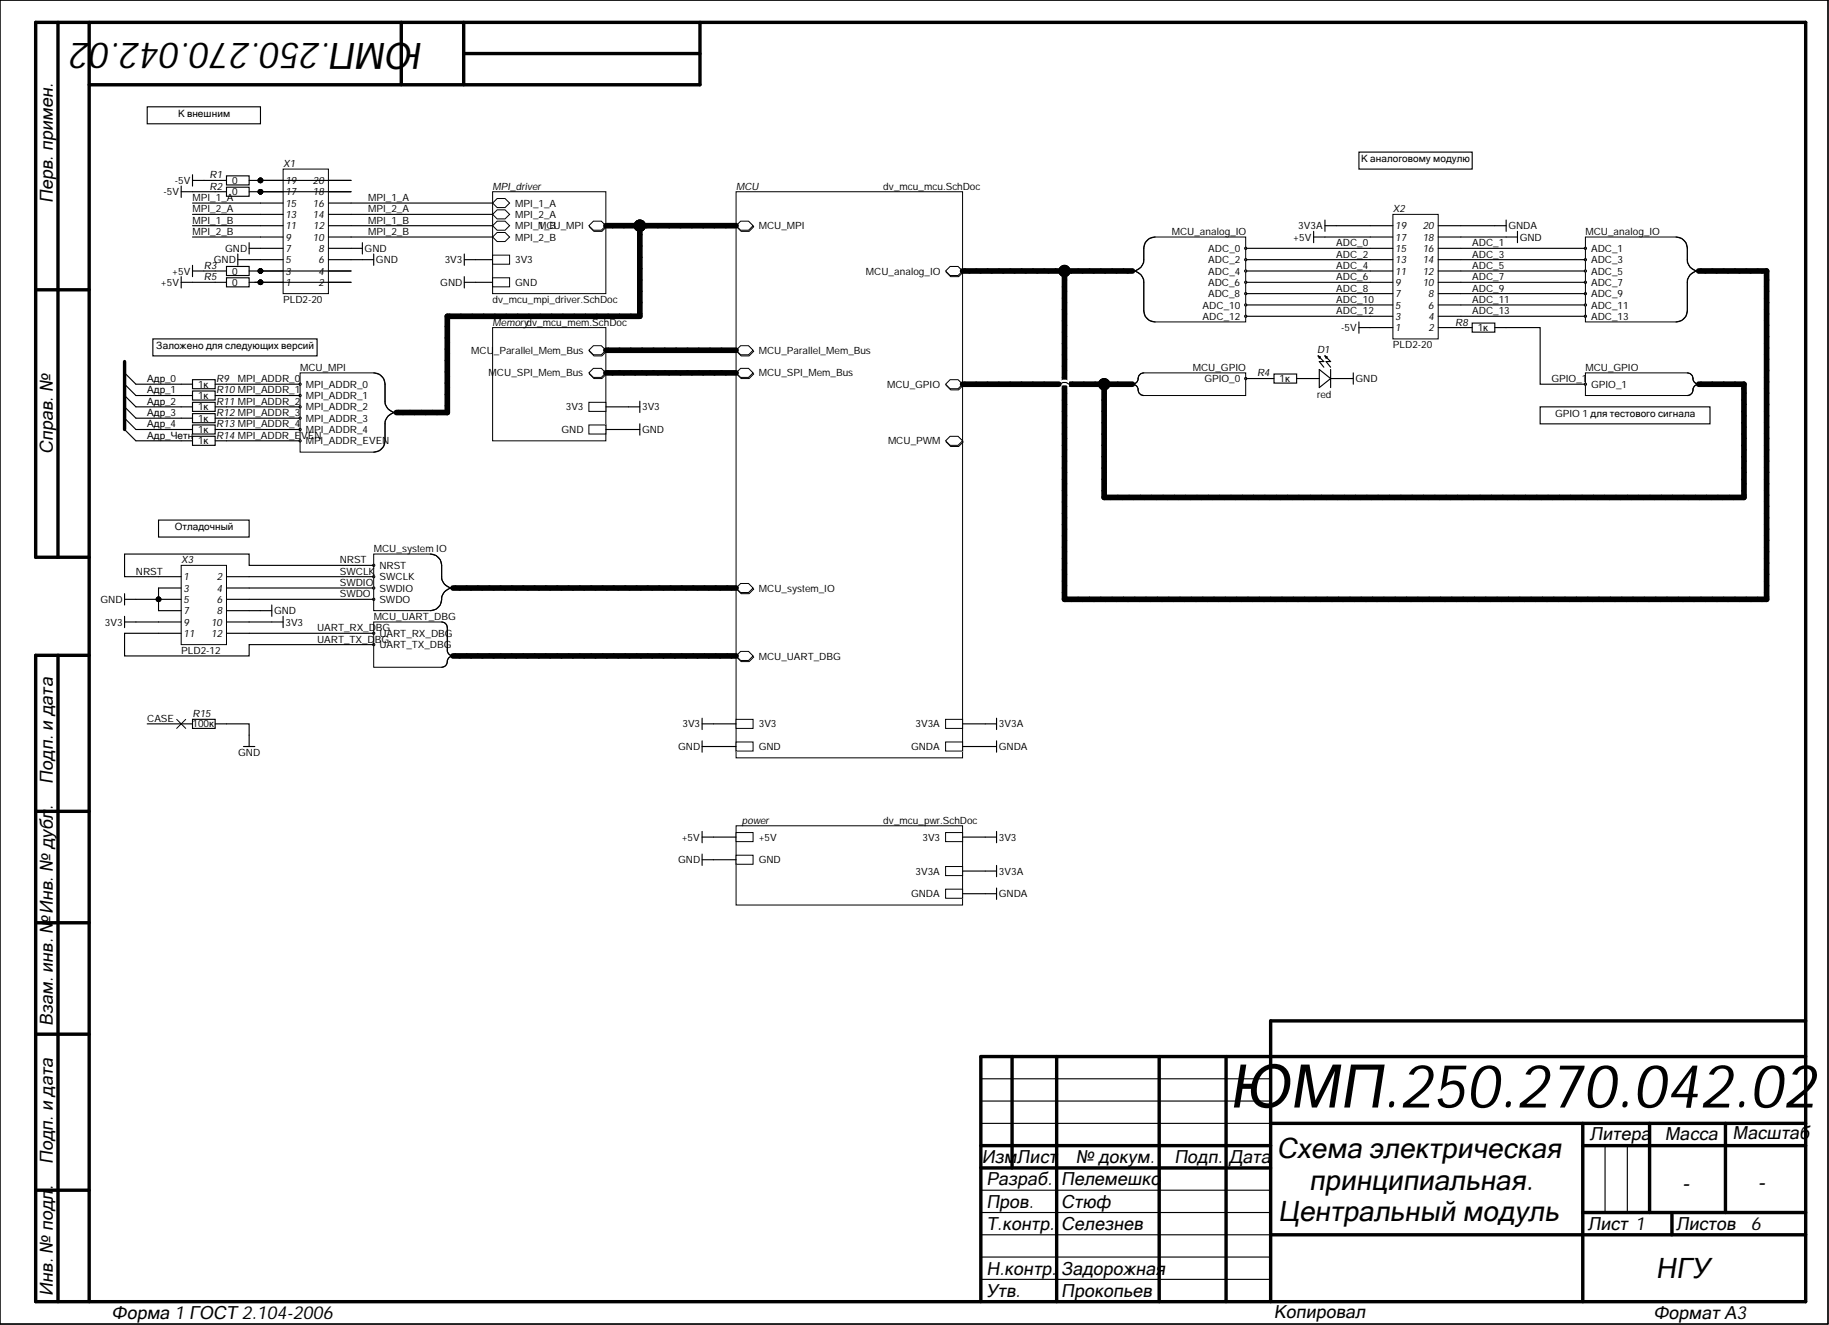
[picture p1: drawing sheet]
<svg xmlns="http://www.w3.org/2000/svg" width="410mm" height="297mm" viewBox="0 0 410 297" stroke-linecap="round" stroke-linejoin="round" font-family="sans-serif">
<defs><g id="words">
<text font-size="13.6" x="275.5" y="248.3">ЮМП.250.270.042.02</text>
<text font-size="8.2" x="94.9" y="9.6" transform="rotate(-180 94.9 9.6)">ЮМП.250.270.042.02</text>
<g font-size="6.3">
<text x="286.2" y="259.7">Схема электрическая</text>
<text x="293.4" y="266.7">принципиальная.</text>
<text x="286.5" y="273.7">Центральный модуль</text>
<text x="371.1" y="286.6">НГУ</text>
</g>
<g font-size="5.4">
<text x="376.9" y="267">-</text>
<text x="393.9" y="266.7">-</text>
</g>
<g font-size="4.1">
<text x="11.8" y="45.5" transform="rotate(-90 11.8 45.5)">Перв. примен.</text>
<text x="11.8" y="101.9" transform="rotate(-90 11.8 101.9)">Справ. №</text>
<text x="11.8" y="175.7" transform="rotate(-90 11.8 175.7)">Подп. и дата</text>
<text x="11.8" y="181.5" transform="rotate(-90 11.8 181.5)">.</text>
<text x="11.8" y="230" transform="rotate(-90 11.8 230)">Взам. инв. №Инв. № дубл</text>
<text x="356.4" y="255.6">Литера</text>
<text x="373.1" y="255.6">Масса</text>
<text x="388.3" y="255.3">Масштаб</text>
<text x="11.8" y="261" transform="rotate(-90 11.8 261)">Подп. и дата</text>
<text x="220.1" y="260.7">Изм</text>
<text x="227.9" y="260.7">.</text>
<text x="227.9" y="260.7">Лист</text>
<text x="241.1" y="260.7">№ докум.</text>
<text x="263.2" y="260.7">Подп.</text>
<text x="275.4" y="260.7">Дата</text>
<text x="221.1" y="265.8">Разраб.</text>
<text x="237.8" y="265.8">Пелемешко</text>
<text x="221.1" y="270.7">Пров.</text>
<text x="221.1" y="275.7">Т.контр.</text>
<text x="237.8" y="270.7">Стюф</text>
<text x="237.8" y="275.7">Селезнев</text>
<text x="355.8" y="275.7">Лист 1</text>
<text x="375.6" y="275.7">Листов</text>
<text x="392.4" y="275.7">6</text>
<text x="221.1" y="285.8">Н.контр.</text>
<text x="237.8" y="285.8">Задорожная</text>
<text x="11.8" y="290.5" transform="rotate(-90 11.8 290.5)">Инв. № подл.</text>
<text x="221.1" y="290.8">Утв.</text>
<text x="237.8" y="290.8">Прокопьев</text>
<text x="25" y="295.7">Форма 1 ГОСТ 2.104-2006</text>
<text x="285.5" y="295.5">Копировал</text>
<text x="370.6" y="295.7">Формат А3</text>
</g>
<g font-size="2.3">
<text x="47" y="40">R1</text>
<text x="63.5" y="37.4">X1</text>
<text x="64" y="41.2">19</text>
<text x="70.1" y="41.2">20</text>
<text x="47" y="42.5">R2</text>
<text x="64" y="46.3">15</text>
<text x="64" y="43.8">17</text>
<text x="70.1" y="46.3">16</text>
<text x="70.1" y="43.8">18</text>
<text x="110.4" y="42.5">MPI_driver</text>
<text x="165" y="42.5">MCU</text>
<text x="312.2" y="47.6">X2</text>
<text x="64" y="53.9">9</text>
<text x="64" y="51.4">11</text>
<text x="64" y="48.9">13</text>
<text x="70.1" y="53.9">10</text>
<text x="70.1" y="48.9">14</text>
<text x="70.2" y="51.4">12</text>
<text x="312.7" y="53.9">17</text>
<text x="312.7" y="51.4">19</text>
<text x="318.9" y="53.9">18</text>
<text x="318.9" y="51.4">20</text>
<text x="64" y="59">5</text>
<text x="64" y="56.5">7</text>
<text x="71.4" y="59">6</text>
<text x="71.4" y="56.5">8</text>
<text x="312.7" y="59">13</text>
<text x="312.7" y="56.5">15</text>
<text x="318.9" y="59">14</text>
<text x="318.9" y="56.5">16</text>
<text x="45.7" y="62.8">R5</text>
<text x="45.7" y="60.3">R3</text>
<text x="64" y="64.1">1</text>
<text x="64" y="61.6">3</text>
<text x="71.4" y="64.1">2</text>
<text x="71.4" y="61.6">4</text>
<text x="312.7" y="64.1">9</text>
<text x="312.7" y="61.6">11</text>
<text x="318.9" y="64.1">10</text>
<text x="318.9" y="61.6">12</text>
<text x="312.7" y="71.7">3</text>
<text x="312.7" y="69.2">5</text>
<text x="312.7" y="66.6">7</text>
<text x="320.1" y="69.2">6</text>
<text x="320.1" y="66.6">8</text>
<text x="320.1" y="71.7">4</text>
<text x="110.4" y="73">Memorydv_mcu_mem.SchDoc</text>
<text x="312.7" y="74.2">1</text>
<text x="320.1" y="74.2">2</text>
<text x="326.1" y="73">R8</text>
<text x="295.2" y="79.1">D1</text>
<text x="48.5" y="85.7">R9</text>
<text x="48.5" y="88.2">R10 MPI_ADDR_1</text>
<text x="281.7" y="84.4">R4</text>
<text x="48.5" y="90.7">R11 MPI_ADDR_2</text>
<text x="48.5" y="93.3">R12 MPI_ADDR_3</text>
<text x="48.5" y="95.8">R13 MPI_ADDR_4</text>
<text x="48.5" y="98.4">R14 MPI_ADDR_EVEN</text>
<text x="40.6" y="126.3">X3</text>
<text x="41.1" y="130.1">1</text>
<text x="48.6" y="130.1">2</text>
<text x="41.1" y="132.6">3</text>
<text x="41.1" y="135.2">5</text>
<text x="41.1" y="137.7">7</text>
<text x="48.6" y="132.6">4</text>
<text x="48.6" y="135.2">6</text>
<text x="48.6" y="137.7">8</text>
<text x="41.1" y="140.2">9</text>
<text x="41.1" y="142.8">11</text>
<text x="47.3" y="140.2">10</text>
<text x="47.3" y="142.8">12</text>
<text x="43.1" y="160.8">R15</text>
<text x="166.2" y="184.7">power</text>
</g>
<g font-size="2.2">
<text x="38.2" y="28.8">соединителям</text>
<text x="39.9" y="26.3">К внешним</text>
<text x="39.2" y="41.2">-5V</text>
<text x="52" y="41.2">0</text>
<text x="305.1" y="36.4">К аналоговому модулю</text>
<text x="36.6" y="43.8">-5V</text>
<text x="43.1" y="45.1">MPI_1_A</text>
<text x="43.1" y="47.6">MPI_2_A</text>
<text x="52" y="43.8">0</text>
<text x="82.5" y="45.1">MPI_1_A</text>
<text x="82.5" y="47.6">MPI_2_A</text>
<text x="115.5" y="46.3">MPI_1_A</text>
<text x="198" y="42.5">dv_mcu_mcu.SchDoc</text>
<text x="43.1" y="50.1">MPI_1_B</text>
<text x="43.1" y="52.7">MPI_2_B</text>
<text x="82.5" y="50.1">MPI_1_B</text>
<text x="82.5" y="52.7">MPI_2_B</text>
<text x="115.5" y="53.9">MPI_2_B</text>
<text x="115.5" y="48.9">MPI_2_A</text>
<text x="115.5" y="51.4">MPI_1_B</text>
<text x="120.6" y="51.4">MCU_MPI</text>
<text x="170.1" y="51.4">MCU_MPI</text>
<text x="262.6" y="52.7">MCU_analog_IO</text>
<text x="289.9" y="53.9">+5V</text>
<text x="291" y="51.4">3V3A</text>
<text x="338.1" y="51.4">GNDA</text>
<text x="340.6" y="53.9">GND</text>
<text x="355.3" y="52.7">MCU_analog_IO</text>
<text x="47.9" y="59">GND</text>
<text x="50.5" y="56.5">GND</text>
<text x="81.7" y="56.5">GND</text>
<text x="84.3" y="59">GND</text>
<text x="99.7" y="59">3V3</text>
<text x="115.5" y="59">3V3</text>
<text x="270.8" y="56.5">ADC_0</text>
<text x="270.8" y="59">ADC_2</text>
<text x="299.5" y="55.2">ADC_0</text>
<text x="299.5" y="57.7">ADC_2</text>
<text x="330" y="55.2">ADC_1</text>
<text x="330" y="57.7">ADC_3</text>
<text x="356.6" y="56.5">ADC_1</text>
<text x="356.6" y="59">ADC_3</text>
<text x="36.1" y="64.1">+5V</text>
<text x="38.6" y="61.6">+5V</text>
<text x="52" y="64.1">0</text>
<text x="52" y="61.6">0</text>
<text x="98.7" y="64.1">GND</text>
<text x="115.5" y="64.1">GND</text>
<text x="194.1" y="61.6">MCU_analog_IO</text>
<text x="270.8" y="64.1">ADC_6</text>
<text x="270.8" y="61.6">ADC_4</text>
<text x="299.5" y="60.3">ADC_4</text>
<text x="299.5" y="62.8">ADC_6</text>
<text x="299.5" y="65.4">ADC_8</text>
<text x="330" y="60.3">ADC_5</text>
<text x="330" y="62.8">ADC_7</text>
<text x="330" y="65.4">ADC_9</text>
<text x="356.6" y="61.6">ADC_5</text>
<text x="356.6" y="64.1">ADC_7</text>
<text x="63.5" y="67.9">PLD2-20</text>
<text x="110.4" y="67.9">dv_mcu_mpi_driver.SchDoc</text>
<text x="269.5" y="69.2">ADC_10</text>
<text x="269.5" y="71.7">ADC_12</text>
<text x="270.8" y="66.6">ADC_8</text>
<text x="299.5" y="67.9">ADC_10</text>
<text x="299.5" y="70.4">ADC_12</text>
<text x="330" y="67.9">ADC_11</text>
<text x="330" y="70.4">ADC_13</text>
<text x="356.6" y="69.2">ADC_11</text>
<text x="356.6" y="66.6">ADC_9</text>
<text x="356.6" y="71.7">ADC_13</text>
<text x="300.6" y="74.2">-5V</text>
<text x="331.2" y="74.2">1к</text>
<text x="35" y="78.3">Заложено для следующих версий</text>
<text x="67.3" y="83.1">MCU_MPI</text>
<text x="105.6" y="79.3">MCU_Parallel_Mem_Bus</text>
<text x="170.1" y="79.3">MCU_Parallel_Mem_Bus</text>
<text x="267.3" y="83.1">MCU_GPIO</text>
<text x="312.2" y="78.1">PLD2-20</text>
<text x="355.3" y="83.1">MCU_GPIO</text>
<text x="33" y="85.7">Адр_0</text>
<text x="33" y="88.2">Адр_1</text>
<text x="44.4" y="86.9">1к</text>
<text x="44.4" y="89.5">1к</text>
<text x="53.3" y="85.7">MPI_ADDR_0</text>
<text x="68.5" y="86.9">MPI_ADDR_0</text>
<text x="68.5" y="89.5">MPI_ADDR_1</text>
<text x="109.5" y="84.4">MCU_SPI_Mem_Bus</text>
<text x="170.1" y="84.4">MCU_SPI_Mem_Bus</text>
<text x="198.8" y="86.9">MCU_GPIO</text>
<text x="269.9" y="85.7">GPIO_0</text>
<text x="286.8" y="85.7">1к</text>
<text x="295.2" y="89.2">red</text>
<text x="303.8" y="85.7">GND</text>
<text x="347.7" y="85.7">GPIO_1</text>
<text x="356.6" y="86.9">GPIO_1</text>
<text x="33" y="90.7">Адр_2</text>
<text x="33" y="93.3">Адр_3</text>
<text x="33" y="95.8">Адр_4</text>
<text x="44.4" y="92">1к</text>
<text x="44.4" y="94.6">1к</text>
<text x="68.5" y="92">MPI_ADDR_2</text>
<text x="68.5" y="94.6">MPI_ADDR_3</text>
<text x="126.8" y="92">3V3</text>
<text x="143.9" y="92">3V3</text>
<text x="348.5" y="93.5">GPIO 1 для тестового сигнала</text>
<text x="33" y="98.4">Адр_Четн</text>
<text x="44.4" y="97.1">1к</text>
<text x="44.4" y="99.6">1к</text>
<text x="68.5" y="97.1">MPI_ADDR_4</text>
<text x="68.5" y="99.6">MPI_ADDR_EVEN</text>
<text x="125.8" y="97.1">GND</text>
<text x="143.9" y="97.1">GND</text>
<text x="199" y="99.6">MCU_PWM</text>
<text x="39.2" y="118.9">Отладочный</text>
<text x="41.8" y="121.5">разъем</text>
<text x="83.8" y="123.7">MCU_system IO</text>
<text x="30.5" y="128.8">NRST</text>
<text x="76.1" y="131.4">SWDIO</text>
<text x="76.1" y="128.8">SWCLK</text>
<text x="76.1" y="126.3">NRST</text>
<text x="85" y="130.1">SWCLK</text>
<text x="85" y="127.5">NRST</text>
<text x="22.5" y="135.2">GND</text>
<text x="61.4" y="137.7">GND</text>
<text x="76.1" y="133.9">SWDO</text>
<text x="85" y="135.2">SWDO</text>
<text x="85" y="132.6">SWDIO</text>
<text x="170.1" y="132.6">MCU_system_IO</text>
<text x="23.5" y="140.2">3V3</text>
<text x="64" y="140.2">3V3</text>
<text x="71.1" y="141.5">UART_RX_DBG</text>
<text x="83.8" y="139">MCU_UART_DBG</text>
<text x="85" y="142.8">UART_RX_DBG</text>
<text x="40.6" y="146.6">PLD2-12</text>
<text x="71.1" y="144">UART_TX_DBG</text>
<text x="85" y="145.3">UART_TX_DBG</text>
<text x="170.1" y="147.9">MCU_UART_DBG</text>
<text x="33" y="161.8">CASE</text>
<text x="43.1" y="163.1">100к</text>
<text x="153" y="163.1">3V3</text>
<text x="170.1" y="163.1">3V3</text>
<text x="205.2" y="163.1">3V3A</text>
<text x="223.9" y="163.1">3V3A</text>
<text x="53.4" y="169.4">GND</text>
<text x="152" y="168.2">GND</text>
<text x="170.1" y="168.2">GND</text>
<text x="204.2" y="168.2">GNDA</text>
<text x="223.9" y="168.2">GNDA</text>
<text x="198" y="184.7">dv_mcu_pwr.SchDoc</text>
<text x="152.8" y="188.5">+5V</text>
<text x="170.1" y="188.5">+5V</text>
<text x="206.8" y="188.5">3V3</text>
<text x="223.9" y="188.5">3V3</text>
<text x="152" y="193.5">GND</text>
<text x="170.1" y="193.5">GND</text>
<text x="205.2" y="196.1">3V3A</text>
<text x="223.9" y="196.1">3V3A</text>
<text x="204.2" y="201.2">GNDA</text>
<text x="223.9" y="201.2">GNDA</text>
</g>
</g></defs>
<path d="M0 0h409.7v296.8h-409.7z" fill="none" stroke="#000" stroke-width=".22"/>
<g fill="none" stroke="#000" stroke-width=".76">
<path d="M8 5h396.7v286.8h-396.7v-144.9h12M8 5v119.9h12M13 5v119.9M20 5v286.8M89.9 5v14M103.9 5v14M103.9 12h53M156.9 5v14h-136.9M8 65h12M13 146.9v144.9M8 181.9h12M8 206.9h12"/>
<path d="M8 231.8h12M219.8 236.9v54.9M219.8 236.9h184.9M226.8 236.9v24.9M236.8 236.9v54.9M259.8 236.9v54.9M274.8 236.9v54.9M284.8 228.9v62.9M284.8 228.9h119.9M219.8 256.8h65M284.8 251.8h119.9M354.7 251.8v40"/>
<path d="M354.7 256.8h50M369.7 251.8v20M386.7 251.8v20M8 266.8h12M219.8 261.8h65M284.8 276.8h119.9M354.7 271.8h50M374.7 271.8v5"/>
</g>
<path d="M0 0h409.7v296.8h-409.7zM219.8 251.8h65M219.8 246.8h65M219.8 241.8h65M359.7 256.8v15M364.7 256.8v15M219.8 266.8h65M219.8 276.8h65M219.8 271.8h65M219.8 281.8h65M219.8 286.8h65" fill="none" stroke="#000" stroke-width=".25"/>
<path d="M165 43h50.7v126.9h-50.7z" fill-rule="evenodd" fill="#fff"/>
<path d="M165 43h50.7v126.9h-50.7z" fill="none" stroke="#000" stroke-width=".22"/>
<path d="M213.1 85.4h1.8l1 1-1 1h-1.8l-1-1z" fill-rule="evenodd" fill="#fff"/>
<path d="M213.1 85.4h1.8l1 1-1 1h-1.8l-1-1z" fill="none" stroke="#000" stroke-width=".22"/>
<path d="M212.9 85.1h1.8l1 1-1 1h-1.8l-1-1z" fill-rule="evenodd" fill="#fff"/>
<path d="M212.9 85.1h1.8l1 1-1 1h-1.8l-1-1z" fill="none" stroke="#000" stroke-width=".22"/>
<path d="M166.1 146.3h1.8l1 1-1 1h-1.8l-1-1z" fill-rule="evenodd" fill="#fff"/>
<path d="M166.1 146.3h1.8l1 1-1 1h-1.8l-1-1z" fill="none" stroke="#000" stroke-width=".22"/>
<path d="M166 146h1.8l1 1-1 1.1h-1.8l-1-1.1z" fill-rule="evenodd" fill="#fff"/>
<path d="M166 146h1.8l1 1-1 1.1h-1.8l-1-1.1z" fill="none" stroke="#000" stroke-width=".22"/>
<path d="M166.1 131.1h1.8l1 1-1 1h-1.8l-1-1z" fill-rule="evenodd" fill="#fff"/>
<path d="M166.1 131.1h1.8l1 1-1 1h-1.8l-1-1z" fill="none" stroke="#000" stroke-width=".22"/>
<path d="M166 130.8h1.8l1 1-1 1h-1.8l-1-1z" fill-rule="evenodd" fill="#fff"/>
<path d="M166 130.8h1.8l1 1-1 1h-1.8l-1-1z" fill="none" stroke="#000" stroke-width=".22"/>
<path d="M166.1 77.8h1.8l1 1-1 1h-1.8l-1-1z" fill-rule="evenodd" fill="#fff"/>
<path d="M166.1 77.8h1.8l1 1-1 1h-1.8l-1-1z" fill="none" stroke="#000" stroke-width=".22"/>
<path d="M166 77.5h1.8l1 1-1 1h-1.8l-1-1z" fill-rule="evenodd" fill="#fff"/>
<path d="M166 77.5h1.8l1 1-1 1h-1.8l-1-1z" fill="none" stroke="#000" stroke-width=".22"/>
<path d="M166.1 49.8h1.8l1 1.1-1 1h-1.8l-1-1z" fill-rule="evenodd" fill="#fff"/>
<path d="M166.1 49.8h1.8l1 1.1-1 1h-1.8l-1-1z" fill="none" stroke="#000" stroke-width=".22"/>
<path d="M166 49.6h1.8l1 1-1 1h-1.8l-1-1z" fill-rule="evenodd" fill="#fff"/>
<path d="M166 49.6h1.8l1 1-1 1h-1.8l-1-1z" fill="none" stroke="#000" stroke-width=".22"/>
<path d="M165 161.3h3.8v2h-3.8z" fill-rule="evenodd" fill="#fff"/>
<path d="M165 161.3h3.8v2h-3.8z" fill="none" stroke="#000" stroke-width=".22"/>
<path d="M213.1 60h1.8l1 1-1 1h-1.8l-1-1z" fill-rule="evenodd" fill="#fff"/>
<path d="M213.1 60h1.8l1 1-1 1h-1.8l-1-1z" fill="none" stroke="#000" stroke-width=".22"/>
<path d="M212.9 59.7h1.8l1 1.1-1 1h-1.8l-1-1z" fill-rule="evenodd" fill="#fff"/>
<path d="M212.9 59.7h1.8l1 1.1-1 1h-1.8l-1-1z" fill="none" stroke="#000" stroke-width=".22"/>
<path d="M165 166.3h3.8v2.1h-3.8z" fill-rule="evenodd" fill="#fff"/>
<path d="M165 166.3h3.8v2.1h-3.8z" fill="none" stroke="#000" stroke-width=".22"/>
<path d="M166.1 82.8h1.8l1 1-1 1.1h-1.8l-1-1.1z" fill-rule="evenodd" fill="#fff"/>
<path d="M166.1 82.8h1.8l1 1-1 1.1h-1.8l-1-1.1z" fill="none" stroke="#000" stroke-width=".22"/>
<path d="M166 82.6h1.8l1 1-1 1h-1.8l-1-1z" fill-rule="evenodd" fill="#fff"/>
<path d="M166 82.6h1.8l1 1-1 1h-1.8l-1-1z" fill="none" stroke="#000" stroke-width=".22"/>
<path d="M213.1 98.1h1.8l1 1-1 1h-1.8l-1-1z" fill-rule="evenodd" fill="#fff"/>
<path d="M213.1 98.1h1.8l1 1-1 1h-1.8l-1-1z" fill="none" stroke="#000" stroke-width=".22"/>
<path d="M212.9 97.8h1.8l1 1-1 1h-1.8l-1-1z" fill-rule="evenodd" fill="#fff"/>
<path d="M212.9 97.8h1.8l1 1-1 1h-1.8l-1-1z" fill="none" stroke="#000" stroke-width=".22"/>
<path d="M211.9 161.3h3.8v2h-3.8z" fill-rule="evenodd" fill="#fff"/>
<path d="M211.9 161.3h3.8v2h-3.8z" fill="none" stroke="#000" stroke-width=".22"/>
<path d="M211.9 166.3h3.8v2.1h-3.8z" fill-rule="evenodd" fill="#fff"/>
<path d="M211.9 166.3h3.8v2.1h-3.8z" fill="none" stroke="#000" stroke-width=".22"/>
<path d="M110.4 73.4h25.4v25.4h-25.4z" fill-rule="evenodd" fill="#fff"/>
<path d="M110.4 73.4h25.4v25.4h-25.4z" fill="none" stroke="#000" stroke-width=".22"/>
<path d="M133.1 77.8h1.8l1 1-1 1h-1.8l-1-1z" fill-rule="evenodd" fill="#fff"/>
<path d="M133.1 77.8h1.8l1 1-1 1h-1.8l-1-1z" fill="none" stroke="#000" stroke-width=".22"/>
<path d="M133 77.5h1.8l1 1-1 1h-1.8l-1-1z" fill-rule="evenodd" fill="#fff"/>
<path d="M133 77.5h1.8l1 1-1 1h-1.8l-1-1z" fill="none" stroke="#000" stroke-width=".22"/>
<path d="M133.1 82.8h1.8l1 1-1 1.1h-1.8l-1-1.1z" fill-rule="evenodd" fill="#fff"/>
<path d="M133.1 82.8h1.8l1 1-1 1.1h-1.8l-1-1.1z" fill="none" stroke="#000" stroke-width=".22"/>
<path d="M133 82.6h1.8l1 1-1 1h-1.8l-1-1z" fill-rule="evenodd" fill="#fff"/>
<path d="M133 82.6h1.8l1 1-1 1h-1.8l-1-1z" fill="none" stroke="#000" stroke-width=".22"/>
<path d="M132 95.3h3.8v2h-3.8z" fill-rule="evenodd" fill="#fff"/>
<path d="M132 95.3h3.8v2h-3.8z" fill="none" stroke="#000" stroke-width=".22"/>
<path d="M132 90.2h3.8v2h-3.8z" fill-rule="evenodd" fill="#fff"/>
<path d="M132 90.2h3.8v2h-3.8z" fill="none" stroke="#000" stroke-width=".22"/>
<path d="M140.9 91.2h2.5M140.9 96.3h2.5M143.4 89.9v2.6M143.4 95v2.6M157.4 161v2.5M157.4 166.1v2.5M157.4 167.4h2.5M157.4 162.3h2.5" fill="none" stroke="#000" stroke-width=".25"/>
<path d="M33 23.9h25.4v3.9h-25.4z" fill-rule="evenodd" fill="#fff"/>
<path d="M33 23.9h25.4v3.9h-25.4z" fill="none" stroke="#000" stroke-width=".25"/>
<path d="M304.6 34.1h25.4v3.8h-25.4z" fill-rule="evenodd" fill="#fff"/>
<path d="M304.6 34.1h25.4v3.8h-25.4z" fill="none" stroke="#000" stroke-width=".25"/>
<path d="M35.5 116.6h20.3v3.8h-20.3z" fill-rule="evenodd" fill="#fff"/>
<path d="M35.5 116.6h20.3v3.8h-20.3z" fill="none" stroke="#000" stroke-width=".25"/>
<path d="M83.8 124.2h12.6l1.3 .3 1 1 .3 1.2v3.2l.6 1.1 1.3 .8-1.3 .9-.6 1a2.62 2.62 0 0 1-2.6 3.2h-12.6z" fill-rule="evenodd" fill="#fff"/>
<path d="M83.8 124.2h12.6l1.3 .3 1 1 .3 1.2v3.2l.6 1.1 1.3 .8-1.3 .9-.6 1a2.62 2.62 0 0 1-2.6 3.2h-12.6z" fill="none" stroke="#000" stroke-width=".22"/>
<path d="M96.4 124.2a2.54 2.54 0 0 1 2.6 2.5 5 5 0 0 0 .5 4.2 2.53 2.53 0 0 0 2 .9 2.72 2.72 0 0 0-2.6 3.1 2.54 2.54 0 0 1-2.5 2" fill="none" stroke="#000" stroke-width=".25"/>
<circle cx="83.8" cy="134.4" r=".25" fill="#fff"/>
<circle cx="83.8" cy="134.4" r=".25" fill="none" stroke="#000" stroke-width=".22"/>
<circle cx="83.8" cy="131.8" r=".25" fill="#fff"/>
<circle cx="83.8" cy="131.8" r=".25" fill="none" stroke="#000" stroke-width=".22"/>
<circle cx="83.8" cy="129.3" r=".25" fill="#fff"/>
<circle cx="83.8" cy="129.3" r=".25" fill="none" stroke="#000" stroke-width=".22"/>
<circle cx="83.8" cy="126.7" r=".25" fill="#fff"/>
<circle cx="83.8" cy="126.7" r=".25" fill="none" stroke="#000" stroke-width=".22"/>
<path d="M83.8 139.4h15.2l.6 .2 .5 .5 .2 .6v5.4l.3 .5 .6 .4a1.9 1.9 0 0 0-1.1 2l-.5 .4-.6 .2h-15.2z" fill-rule="evenodd" fill="#fff"/>
<path d="M83.8 139.4h15.2l.6 .2 .5 .5 .2 .6v5.4l.3 .5 .6 .4a1.9 1.9 0 0 0-1.1 2l-.5 .4-.6 .2h-15.2z" fill="none" stroke="#000" stroke-width=".22"/>
<path d="M99 139.4a1.27 1.27 0 0 1 1.3 1.3v5.1a1.27 1.27 0 0 0 1.2 1.2 1.44 1.44 0 0 0-1.3 1.7 1.27 1.27 0 0 1-1.2 .9" fill="none" stroke="#000" stroke-width=".25"/>
<circle cx="83.8" cy="144.5" r=".25" fill="#fff"/>
<circle cx="83.8" cy="144.5" r=".25" fill="none" stroke="#000" stroke-width=".22"/>
<circle cx="83.8" cy="142" r=".25" fill="#fff"/>
<circle cx="83.8" cy="142" r=".25" fill="none" stroke="#000" stroke-width=".22"/>
<path d="M27.9 133.1v2.5M27.9 138.2v2.5M27.9 134.4h2.6M27.9 139.4h2.6M58.4 136.9h2.5M60.9 135.6v2.6M60.9 139.4h2.6M63.5 138.2v2.5" fill="none" stroke="#000" stroke-width=".25"/>
<path d="M110.4 43h25.4v22.8h-25.4z" fill-rule="evenodd" fill="#fff"/>
<path d="M110.4 43h25.4v22.8h-25.4z" fill="none" stroke="#000" stroke-width=".22"/>
<path d="M110.4 62.3h3.8v2h-3.8z" fill-rule="evenodd" fill="#fff"/>
<path d="M110.4 62.3h3.8v2h-3.8z" fill="none" stroke="#000" stroke-width=".22"/>
<path d="M133.1 49.8h1.8l1 1.1-1 1h-1.8l-1-1z" fill-rule="evenodd" fill="#fff"/>
<path d="M133.1 49.8h1.8l1 1.1-1 1h-1.8l-1-1z" fill="none" stroke="#000" stroke-width=".22"/>
<path d="M133 49.6h1.8l1 1-1 1h-1.8l-1-1z" fill-rule="evenodd" fill="#fff"/>
<path d="M133 49.6h1.8l1 1-1 1h-1.8l-1-1z" fill="none" stroke="#000" stroke-width=".22"/>
<path d="M110.4 57.2h3.8v2h-3.8z" fill-rule="evenodd" fill="#fff"/>
<path d="M110.4 57.2h3.8v2h-3.8z" fill="none" stroke="#000" stroke-width=".22"/>
<path d="M111.4 52.1h1.8l1 1-1 1.1h-1.8l-1-1.1z" fill-rule="evenodd" fill="#fff"/>
<path d="M111.4 52.1h1.8l1 1-1 1.1h-1.8l-1-1.1z" fill="none" stroke="#000" stroke-width=".22"/>
<path d="M111.4 47h1.8l1 1.1-1 1h-1.8l-1-1z" fill-rule="evenodd" fill="#fff"/>
<path d="M111.4 47h1.8l1 1.1-1 1h-1.8l-1-1z" fill="none" stroke="#000" stroke-width=".22"/>
<path d="M111.4 44.5h1.8l1 1-1 1h-1.8l-1-1z" fill-rule="evenodd" fill="#fff"/>
<path d="M111.4 44.5h1.8l1 1-1 1h-1.8l-1-1z" fill="none" stroke="#000" stroke-width=".22"/>
<path d="M111.4 49.6h1.8l1 1-1 1h-1.8l-1-1z" fill-rule="evenodd" fill="#fff"/>
<path d="M111.4 49.6h1.8l1 1-1 1h-1.8l-1-1z" fill="none" stroke="#000" stroke-width=".22"/>
<path d="M104.1 56.9v2.6M104.1 58.2h2.5M104.1 62v2.6M104.1 63.3h2.5" fill="none" stroke="#000" stroke-width=".25"/>
<path d="M165 185.1h50.7v17.8h-50.7z" fill-rule="evenodd" fill="#fff"/>
<path d="M165 185.1h50.7v17.8h-50.7z" fill="none" stroke="#000" stroke-width=".22"/>
<path d="M211.9 186.6h3.8v2.1h-3.8z" fill-rule="evenodd" fill="#fff"/>
<path d="M211.9 186.6h3.8v2.1h-3.8z" fill="none" stroke="#000" stroke-width=".22"/>
<path d="M165 186.6h3.8v2.1h-3.8z" fill-rule="evenodd" fill="#fff"/>
<path d="M165 186.6h3.8v2.1h-3.8z" fill="none" stroke="#000" stroke-width=".22"/>
<path d="M211.9 194.3h3.8v2h-3.8z" fill-rule="evenodd" fill="#fff"/>
<path d="M211.9 194.3h3.8v2h-3.8z" fill="none" stroke="#000" stroke-width=".22"/>
<path d="M211.9 199.3h3.8v2.1h-3.8z" fill-rule="evenodd" fill="#fff"/>
<path d="M211.9 199.3h3.8v2.1h-3.8z" fill="none" stroke="#000" stroke-width=".22"/>
<path d="M165 191.7h3.8v2.1h-3.8z" fill-rule="evenodd" fill="#fff"/>
<path d="M165 191.7h3.8v2.1h-3.8z" fill="none" stroke="#000" stroke-width=".22"/>
<g fill="none" stroke="#000" stroke-width=".25">
<path d="M220.8 162.3h2.6M220.8 167.4h2.6M223.4 161v2.5M223.4 166.1v2.5M157.4 187.7h2.5M157.4 186.4v2.5M157.4 191.5v2.5M157.4 192.7h2.5M220.8 187.7h2.6M220.8 195.3h2.6M223.4 186.4v2.5M223.4 194v2.5"/>
<path d="M223.4 199.1v2.5M220.8 200.4h2.6"/>
</g>
<path d="M257.6 53.5l1.3-.4h20.3v19.1h-20.3l-1.3-.3-.9-1-.4-1.3v-6.9l-.6-1.1-1.3-.8 1.3-.9 .6-1.1v-3.1l.4-1.3z" fill-rule="evenodd" fill="#fff"/>
<path d="M257.6 53.5l1.3-.4h20.3v19.1h-20.3l-1.3-.3-.9-1-.4-1.3v-6.9l-.6-1.1-1.3-.8 1.3-.9 .6-1.1v-3.1l.4-1.3z" fill="none" stroke="#000" stroke-width=".22"/>
<path d="M258.9 53.1a2.54 2.54 0 0 0-2.6 2.6 5 5 0 0 1-.5 4.1 2.53 2.53 0 0 1-2 1 2.54 2.54 0 0 1 2.5 2.5v6.3a2.53 2.53 0 0 0 2.6 2.6" fill="none" stroke="#000" stroke-width=".25"/>
<circle cx="279.2" cy="55.7" r=".25" fill="#fff"/>
<circle cx="279.2" cy="55.7" r=".25" fill="none" stroke="#000" stroke-width=".22"/>
<circle cx="279.2" cy="58.2" r=".25" fill="#fff"/>
<circle cx="279.2" cy="58.2" r=".25" fill="none" stroke="#000" stroke-width=".22"/>
<circle cx="279.2" cy="60.7" r=".25" fill="#fff"/>
<circle cx="279.2" cy="60.7" r=".25" fill="none" stroke="#000" stroke-width=".22"/>
<circle cx="279.2" cy="63.3" r=".25" fill="#fff"/>
<circle cx="279.2" cy="63.3" r=".25" fill="none" stroke="#000" stroke-width=".22"/>
<circle cx="279.2" cy="68.4" r=".25" fill="#fff"/>
<circle cx="279.2" cy="68.4" r=".25" fill="none" stroke="#000" stroke-width=".22"/>
<circle cx="279.2" cy="65.8" r=".25" fill="#fff"/>
<circle cx="279.2" cy="65.8" r=".25" fill="none" stroke="#000" stroke-width=".22"/>
<circle cx="279.2" cy="70.9" r=".25" fill="#fff"/>
<circle cx="279.2" cy="70.9" r=".25" fill="none" stroke="#000" stroke-width=".22"/>
<path d="M355.3 53.1h20.3l1.3 .4 1 .9 .3 1.3v3.1l.6 1.1 1.3 .9-1.3 .8-.6 1.1v6.9l-.3 1.3-1 1-1.3 .3h-20.3z" fill-rule="evenodd" fill="#fff"/>
<path d="M355.3 53.1h20.3l1.3 .4 1 .9 .3 1.3v3.1l.6 1.1 1.3 .9-1.3 .8-.6 1.1v6.9l-.3 1.3-1 1-1.3 .3h-20.3z" fill="none" stroke="#000" stroke-width=".22"/>
<path d="M375.6 53.1a2.55 2.55 0 0 1 2.6 2.6 5 5 0 0 0 .5 4.1 2.53 2.53 0 0 0 2 1 2.55 2.55 0 0 0-2.5 2.5v6.3a2.53 2.53 0 0 1-2.6 2.6" fill="none" stroke="#000" stroke-width=".25"/>
<circle cx="355.3" cy="55.7" r=".25" fill="#fff"/>
<circle cx="355.3" cy="55.7" r=".25" fill="none" stroke="#000" stroke-width=".22"/>
<circle cx="355.3" cy="58.2" r=".25" fill="#fff"/>
<circle cx="355.3" cy="58.2" r=".25" fill="none" stroke="#000" stroke-width=".22"/>
<circle cx="355.3" cy="60.8" r=".25" fill="#fff"/>
<circle cx="355.3" cy="60.8" r=".25" fill="none" stroke="#000" stroke-width=".22"/>
<circle cx="355.3" cy="63.3" r=".25" fill="#fff"/>
<circle cx="355.3" cy="63.3" r=".25" fill="none" stroke="#000" stroke-width=".22"/>
<circle cx="355.3" cy="68.4" r=".25" fill="#fff"/>
<circle cx="355.3" cy="68.4" r=".25" fill="none" stroke="#000" stroke-width=".22"/>
<circle cx="355.3" cy="65.8" r=".25" fill="#fff"/>
<circle cx="355.3" cy="65.8" r=".25" fill="none" stroke="#000" stroke-width=".22"/>
<circle cx="355.3" cy="70.9" r=".25" fill="#fff"/>
<g fill="none" stroke="#000" stroke-width=".22">
<path d="M39.6 161.3l2 2M41.6 161.3l-2 2"/>
<circle cx="355.3" cy="70.9" r=".25"/>
</g>
<path d="M53.3 58.2h2.5M53.3 56.9v2.6M81.2 58.2h2.6M83.8 56.9v2.6M337.6 53.1h2.5M340.1 51.9v2.5M40.6 162.3h2.5M43.1 161.3h5.1v2h-5.1zM48.2 162.3h2.6M54.6 167.4h2.5M55.8 164.8v2.6" fill="none" stroke="#000" stroke-width=".25"/>
<path d="M67.3 83.6h16.5l1.2 .3 1 1 .3 1.2v4.5l.6 1 1.3 .9-1.3 .8-.6 1.1v4.4l-.3 1.3-1 .9-1.2 .4h-16.5z" fill-rule="evenodd" fill="#fff"/>
<path d="M67.3 83.6h16.5l1.2 .3 1 1 .3 1.2v4.5l.6 1 1.3 .9-1.3 .8-.6 1.1v4.4l-.3 1.3-1 .9-1.2 .4h-16.5z" fill="none" stroke="#000" stroke-width=".22"/>
<path d="M83.8 83.6a2.54 2.54 0 0 1 2.5 2.5v3.8a2.54 2.54 0 0 0 2.5 2.6 2.54 2.54 0 0 0-2.5 2.5v3.8a2.54 2.54 0 0 1-2.5 2.6" fill="none" stroke="#000" stroke-width=".25"/>
<circle cx="67.3" cy="86.1" r=".25" fill="#fff"/>
<circle cx="67.3" cy="86.1" r=".25" fill="none" stroke="#000" stroke-width=".22"/>
<circle cx="67.3" cy="88.7" r=".25" fill="#fff"/>
<circle cx="67.3" cy="88.7" r=".25" fill="none" stroke="#000" stroke-width=".22"/>
<circle cx="67.3" cy="91.2" r=".25" fill="#fff"/>
<circle cx="67.3" cy="91.2" r=".25" fill="none" stroke="#000" stroke-width=".22"/>
<circle cx="67.3" cy="93.7" r=".25" fill="#fff"/>
<circle cx="67.3" cy="93.7" r=".25" fill="none" stroke="#000" stroke-width=".22"/>
<circle cx="67.3" cy="96.3" r=".25" fill="#fff"/>
<circle cx="67.3" cy="96.3" r=".25" fill="none" stroke="#000" stroke-width=".22"/>
<circle cx="67.3" cy="98.8" r=".25" fill="#fff"/>
<circle cx="67.3" cy="98.8" r=".25" fill="none" stroke="#000" stroke-width=".22"/>
<g fill="none" stroke="#000" stroke-width=".25">
<path d="M335 50.6h2.6M337.6 49.3v2.6M27.9 83.6l2.6 2.5M27.9 86.1l2.6 2.6M27.9 88.7l2.6 2.5M27.9 91.2l2.6 2.5M27.9 93.7l2.6 2.6M27.9 96.3l2.6 2.5M40.6 86.1h2.5M40.6 88.7h2.5M40.6 91.2h2.5M40.6 93.7h2.5"/>
<path d="M40.6 96.3h2.5M40.6 98.8h2.5M43.1 85.1h5.1v2h-5.1zM43.1 87.7h5.1v2h-5.1zM43.1 90.2h5.1v2h-5.1zM43.1 92.7h5.1v2.1h-5.1zM43.1 95.3h5.1v2h-5.1zM43.1 97.8h5.1v2h-5.1zM48.2 86.1h2.6M48.2 88.7h2.6M48.2 91.2h2.6M48.2 93.7h2.6"/>
<path d="M48.2 96.3h2.6M48.2 98.8h2.6"/>
</g>
<path d="M355.3 83.6h22.9a1.3 1.3 0 0 1 1.2 1.6l.4 .5 .6 .4a1.86 1.86 0 0 0-1.1 1.9l-.5 .5-.6 .2h-22.9z" fill-rule="evenodd" fill="#fff"/>
<path d="M355.3 83.6h22.9a1.3 1.3 0 0 1 1.2 1.6l.4 .5 .6 .4a1.86 1.86 0 0 0-1.1 1.9l-.5 .5-.6 .2h-22.9z" fill="none" stroke="#000" stroke-width=".22"/>
<path d="M378.2 83.6a1.44 1.44 0 0 1 1.3 1.7 1.27 1.27 0 0 0 1.2 .8 1.44 1.44 0 0 0-1.3 1.7 1.27 1.27 0 0 1-1.2 .9" fill="none" stroke="#000" stroke-width=".25"/>
<circle cx="355.3" cy="86.1" r=".25" fill="#fff"/>
<circle cx="355.3" cy="86.1" r=".25" fill="none" stroke="#000" stroke-width=".22"/>
<path d="M312.2 48.1h10.1v27.9h-10.1z" fill-rule="evenodd" fill="#fff"/>
<g fill="none" stroke="#000" stroke-width=".22">
<path d="M312.2 48.1h10.1v27.9h-10.1z"/>
<circle cx="58.4" cy="40.4" r=".51"/>
<circle cx="58.4" cy="43" r=".51"/>
<circle cx="58.4" cy="60.8" r=".51"/>
<circle cx="58.4" cy="63.3" r=".51"/>
</g>
<g fill="none" stroke="#000" stroke-width=".25">
<path d="M307.1 58.2h5.1M307.1 55.7h5.1M307.1 53.1h5.1M307.1 50.6h5.1M322.3 58.2h5.1M322.3 55.7h5.1M322.3 53.1h5.1M322.3 50.6h5.1M307.1 73.4h5.1M307.1 70.9h5.1M307.1 68.4h5.1M307.1 65.8h5.1"/>
<path d="M307.1 63.3h5.1M307.1 60.8h5.1M322.3 73.4h5.1M322.3 70.9h5.1M322.3 68.4h5.1M322.3 65.8h5.1M322.3 63.3h5.1M322.3 60.8h5.1"/>
</g>
<g fill="#000">
<circle cx="58.4" cy="40.4" r=".51"/>
<circle cx="58.4" cy="43" r=".51"/>
<circle cx="58.4" cy="60.8" r=".51"/>
<circle cx="58.4" cy="63.3" r=".51"/>
</g>
<path d="M63.5 37.9h10.1v27.9h-10.1z" fill-rule="evenodd" fill="#fff"/>
<g fill="none" stroke="#000" stroke-width=".22">
<path d="M63.5 37.9h10.1v27.9h-10.1z"/>
<circle cx="58.4" cy="40.4" r=".51"/>
<circle cx="58.4" cy="43" r=".51"/>
<circle cx="58.4" cy="60.8" r=".51"/>
<circle cx="58.4" cy="63.3" r=".51"/>
</g>
<g fill="none" stroke="#000" stroke-width=".25">
<path d="M50.8 39.4h5v2.1h-5zM43.1 59.5v2.5M48.2 43h2.6M48.2 40.4h2.6M50.8 42h5v2h-5zM50.8 59.7h5v2.1h-5zM55.8 55.7h7.7M55.8 43h7.7M55.8 40.4h7.7M55.8 54.4v2.5M58.4 58.2h5.1M58.4 53.1h5.1"/>
<path d="M58.4 50.6h5.1M58.4 48.1h5.1M58.4 45.5h5.1M73.6 58.2h5.1M73.6 55.7h7.6M73.6 53.1h5.1M73.6 50.6h5.1M73.6 48.1h5.1M73.6 45.5h5.1M73.6 43h5.1M73.6 40.4h5.1M81.2 54.4v2.5"/>
<path d="M297 50.6h2.5M297 49.3v2.6M40.6 63.3h2.5M40.6 62v2.6M43.1 60.8h2.6M48.2 63.3h2.6M48.2 60.8h2.6M50.8 62.3h5v2h-5zM55.8 63.3h7.7M55.8 60.8h7.7M73.6 63.3h5.1M73.6 60.8h5.1"/>
<path d="M327.4 73.4h2.6M330 72.4h5v2.1h-5zM335 73.4h2.6"/>
</g>
<g fill="#000">
<circle cx="58.4" cy="40.4" r=".51"/>
<circle cx="58.4" cy="43" r=".51"/>
<circle cx="58.4" cy="60.8" r=".51"/>
<circle cx="58.4" cy="63.3" r=".51"/>
</g>
<path d="M34.3 76h36.8v3.8h-36.8z" fill-rule="evenodd" fill="#fff"/>
<path d="M34.3 76h36.8v3.8h-36.8z" fill="none" stroke="#000" stroke-width=".25"/>
<path d="M345.2 91.2h38.1v3.8h-38.1z" fill-rule="evenodd" fill="#fff"/>
<path d="M345.2 91.2h38.1v3.8h-38.1z" fill="none" stroke="#000" stroke-width=".25"/>
<circle cx="35.5" cy="134.4" r=".51" fill="#000"/>
<circle cx="35.5" cy="134.4" r=".51" fill="none" stroke="#000" stroke-width=".22"/>
<path d="M40.6 126.7h10.2v17.8h-10.2z" fill-rule="evenodd" fill="#fff"/>
<g fill="none" stroke="#000" stroke-width=".22">
<path d="M40.6 126.7h10.2v17.8h-10.2z"/>
<circle cx="35.5" cy="134.4" r=".51"/>
</g>
<g fill="none" stroke="#000" stroke-width=".25">
<path d="M43.1 39.2v2.5M40.6 41.7v2.6M40.6 43h2.5M43.1 40.4h2.6M294.4 51.9v2.5M294.4 53.1h2.6M304.6 72.2v2.5M304.6 73.4h2.5M35.5 129.3h5.1M35.5 131.8h5.1M35.5 134.4h5.1M35.5 136.9h5.1"/>
<path d="M35.5 139.4h5.1M50.8 129.3h5M50.8 131.8h5M50.8 134.4h5M50.8 136.9h5M50.8 139.4h5M35.5 142h5.1M50.8 142h5"/>
</g>
<circle cx="35.5" cy="134.4" r=".51" fill="#000"/>
<path d="M255.7 83.8l.6-.2h22.9v5.1h-22.9a1.31 1.31 0 0 1-1.2-1.6l-.3-.5-.7-.5a1.9 1.9 0 0 0 1.1-1.9z" fill-rule="evenodd" fill="#fff"/>
<path d="M255.7 83.8l.6-.2h22.9v5.1h-22.9a1.31 1.31 0 0 1-1.2-1.6l-.3-.5-.7-.5a1.9 1.9 0 0 0 1.1-1.9z" fill="none" stroke="#000" stroke-width=".22"/>
<path d="M256.3 83.6a1.44 1.44 0 0 0-1.3 1.7 1.27 1.27 0 0 1-1.2 .8 1.44 1.44 0 0 1 1.3 1.7 1.27 1.27 0 0 0 1.2 .9" fill="none" stroke="#000" stroke-width=".25"/>
<circle cx="279.2" cy="84.9" r=".25" fill="#fff"/>
<g fill="none" stroke="#000" stroke-width=".22">
<circle cx="58.4" cy="40.4" r=".51"/>
<circle cx="58.4" cy="43" r=".51"/>
<circle cx="143.4" cy="50.6" r="1.27"/>
<circle cx="58.4" cy="60.8" r=".51"/>
<circle cx="58.4" cy="63.3" r=".51"/>
<circle cx="238.6" cy="60.8" r="1.27"/>
<circle cx="279.2" cy="84.9" r=".25"/>
<circle cx="35.5" cy="134.4" r=".51"/>
</g>
<g fill="none" stroke="#000" stroke-width=".25">
<path d="M43.1 53.1h15.3M43.1 50.6h15.3M43.1 48.1h15.3M43.1 45.5h15.3M43.1 43h5.1M45.7 40.4h2.5M55.8 58.2h2.6M58.4 43h20.3M58.4 40.4h20.3M78.7 53.1h31.7M78.7 50.6h31.7M78.7 48.1h31.7"/>
<path d="M78.7 45.5h31.7M78.7 58.2h2.5M106.6 58.2h3.8M135.8 50.6h29.2M143.4 50.6v20.3h-43.1v21.6h-11.5M279.2 58.2h27.9M279.2 55.7h27.9M297 53.1h10.1M299.5 50.6h7.6M327.4 53.1h10.2M327.4 50.6h7.6M327.4 58.2h27.9"/>
<path d="M327.4 55.7h27.9M43.1 63.3h5.1M45.7 60.8h2.5M57.1 63.3h21.6M58.4 60.8h20.3M106.6 63.3h3.8M135.8 78.5h29.2M215.7 60.8h38.1M238.6 60.8v73.6h157.3v-73.6h-15.2M279.2 63.3h27.9M279.2 60.8h27.9M279.2 70.9h27.9"/>
<path d="M279.2 68.4h27.9M279.2 65.8h27.9M327.4 63.3h27.9M327.4 60.8h27.9M327.4 70.9h27.9M327.4 68.4h27.9M327.4 65.8h27.9M337.6 73.4h7.6v12.7h10.1M30.5 98.8h10.1M30.5 96.3h10.1M30.5 93.7h10.1M30.5 91.2h10.1"/>
<path d="M30.5 88.7h10.1M30.5 86.1h10.1M50.8 98.8h16.5M50.8 96.3h16.5M50.8 93.7h16.5M50.8 91.2h16.5M50.8 88.7h16.5M50.8 86.1h16.5M135.8 96.3h5.1M135.8 91.2h5.1M135.8 83.6h29.2M239.9 86.1h7.6v25.4h143.4v-25.4h-10.2"/>
<path d="M30.5 139.4h5M30.5 134.4h5M35.5 131.8v5.1M55.8 139.4h5.1M55.8 134.4h28M55.8 136.9h2.6M55.8 131.8h28M55.8 129.3h28M83.8 126.7h-28v-2.5h-27.9v5.1h7.6M101.5 131.8h63.5M35.5 142h-7.6v5h27.9v-2.5h28M55.8 142h28"/>
<path d="M101.5 147h63.5M33 162.3h7.6M50.8 162.3h5v2.5M159.9 162.3h5.1M159.9 167.4h5.1M215.7 162.3h5.1M215.7 167.4h5.1M159.9 192.7h5.1M159.9 187.7h5.1M215.7 187.7h5.1M215.7 195.3h5.1M215.7 200.4h5.1"/>
</g>
<g fill="#000">
<circle cx="58.4" cy="40.4" r=".51"/>
<circle cx="58.4" cy="43" r=".51"/>
<circle cx="143.4" cy="50.6" r="1.27"/>
<circle cx="58.4" cy="60.8" r=".51"/>
<circle cx="58.4" cy="63.3" r=".51"/>
<circle cx="238.6" cy="60.8" r="1.27"/>
<circle cx="35.5" cy="134.4" r=".51"/>
</g>
<path d="M27.9 81.1v15.2" fill="none" stroke="#000" stroke-width=".76"/>
<path d="M135.8 50.6h29.2M143.4 50.6v20.3h-43.1v21.6h-11.5M135.8 78.5h29.2M215.7 60.8h38.1M238.6 60.8v73.6h157.3v-73.6h-15.2M135.8 83.6h29.2M239.9 86.1h7.6v25.4h143.4v-25.4h-10.2M101.5 131.8h63.5M101.5 147h63.5" fill="none" stroke="#000" stroke-width="1.3"/>
<g fill="none" stroke="#000" stroke-width=".38">
<path d="M136.3 50.2l1 .8M138.8 50.2l1 .8M141.4 50.2l1 .8M143 59.2l.8 1M143 56.7l.8 1M143 54.2l.8 1M143 51.6l.8 1M143.9 50.2l1 .8M146.4 50.2l1.1 .8M149 50.2l1 .8M151.5 50.2l1 .8M154.1 50.2l1 .8"/>
<path d="M156.6 50.2l1 .8M159.1 50.2l1.1 .8M161.7 50.2l1 .8M99.8 78.3l.9 1M99.8 75.7l.9 1M99.8 73.2l.9 1M100.8 70.5l1 .8M103.3 70.5l1 .8M105.8 70.5l1.1 .8M108.4 70.5l1 .8M110.9 70.5l1 .8M113.5 70.5l1 .8"/>
<path d="M116 70.5l1 .8M118.5 70.5l1 .8M121.1 70.5l1 .8M123.6 70.5l1 .8M126.1 70.5l1.1 .8M128.7 70.5l1 .8M131.2 70.5l1 .8M133.8 70.5l1 .8M136.3 70.5l1 .8M136.3 78.1l1 .9M138.8 70.5l1 .8M138.8 78.1l1 .9"/>
<path d="M141.4 70.5l1 .8M141.4 78.1l1 .9M143 69.4l.8 1M143 66.8l.8 1.1M143 64.3l.8 1M143 61.8l.8 1M143.9 78.1l1 .9M146.4 78.1l1.1 .9M149 78.1l1 .9M151.5 78.1l1 .9M154.1 78.1l1 .9M156.6 78.1l1 .9"/>
<path d="M159.1 78.1l1.1 .9M161.7 78.1l1 .9M216.2 60.3l1.1 .9M218.8 60.3l1 .9M221.3 60.3l1 .9M223.9 60.3l1 .9M226.4 60.3l1 .9M228.9 60.3l1.1 .9M231.5 60.3l1 .9M234 60.3l1 .9M236.6 60.3l1 .9M238.1 79.5l.9 1"/>
<path d="M238.1 77l.9 1M238.1 74.5l.9 1M238.1 71.9l.9 1M238.1 69.4l.9 1M238.1 66.8l.9 1.1M238.1 64.3l.9 1M238.1 61.8l.9 1M239.1 60.3l1 .9M241.6 60.3l1 .9M244.2 60.3l1 .9M246.7 60.3l1 .9M249.2 60.3l1.1 .9"/>
<path d="M251.8 60.3l1 .9M381.2 60.3l1 .9M383.8 60.3l1 .9M386.3 60.3l1 .9M388.8 60.3l1.1 .9M391.4 60.3l1 .9M393.9 60.3l1 .9M395.5 79.5l.9 1M395.5 77l.9 1M395.5 74.5l.9 1M395.5 71.9l.9 1M395.5 69.4l.9 1"/>
<path d="M395.5 66.8l.9 1.1M395.5 64.3l.9 1M395.5 61.8l.9 1M89.3 92l1.1 .9M91.9 92l1 .9M94.4 92l1 .9M97 92l1 .9M99.8 91l.9 1M99.8 88.4l.9 1M99.8 85.9l.9 1M99.8 83.3l.9 1.1M99.8 80.8l.9 1"/>
<path d="M136.3 83.2l1 .8M138.8 83.2l1 .8M141.4 83.2l1 .8M143.9 83.2l1 .8M146.4 83.2l1.1 .8M149 83.2l1 .8M151.5 83.2l1 .8M154.1 83.2l1 .8M156.6 83.2l1 .8M159.1 83.2l1.1 .8M161.7 83.2l1 .8M238.1 99.8l.9 1.1"/>
<path d="M238.1 97.3l.9 1M238.1 94.8l.9 1M238.1 92.2l.9 1M238.1 89.7l.9 1M238.1 87.1l.9 1.1M238.1 84.6l.9 1M238.1 82.1l.9 1M240.4 85.7l1 .9M242.9 85.7l1 .9M245.4 85.7l1.1 .9M247 99.8l.9 1.1M247 97.3l.9 1"/>
<path d="M247 94.8l.9 1M247 92.2l.9 1M247 89.7l.9 1M247 87.1l.9 1.1M381.2 85.7l1 .9M383.8 85.7l1 .9M386.3 85.7l1 .9M388.8 85.7l1.1 .9M390.4 99.8l.9 1.1M390.4 97.3l.9 1M390.4 94.8l.9 1M390.4 92.2l.9 1"/>
<path d="M390.4 89.7l.9 1M390.4 87.1l.9 1.1M395.5 99.8l.9 1.1M395.5 97.3l.9 1M395.5 94.8l.9 1M395.5 92.2l.9 1M395.5 89.7l.9 1M395.5 87.1l.9 1.1M395.5 84.6l.9 1M395.5 82.1l.9 1M238.1 117.6l.9 1M238.1 115.1l.9 1"/>
<path d="M238.1 112.5l.9 1M238.1 110l.9 1M238.1 107.5l.9 1M238.1 104.9l.9 1M238.1 102.4l.9 1M247 110l.9 1M247 107.5l.9 1M247 104.9l.9 1M247 102.4l.9 1M248 111.1l1 .9M250.5 111.1l1 .9M253 111.1l1.1 .9"/>
<path d="M255.6 111.1l1 .9M258.1 111.1l1 .9M260.7 111.1l1 .9M263.2 111.1l1 .9M265.7 111.1l1.1 .9M268.3 111.1l1 .9M270.8 111.1l1 .9M273.4 111.1l1 .9M275.9 111.1l1 .9M278.4 111.1l1 .9M281 111.1l1 .9M283.5 111.1l1 .9"/>
<path d="M286 111.1l1.1 .9M288.6 111.1l1 .9M291.1 111.1l1 .9M293.7 111.1l1 .9M296.2 111.1l1 .9M298.7 111.1l1.1 .9M301.3 111.1l1 .9M303.8 111.1l1 .9M306.3 111.1l1.1 .9M308.9 111.1l1 .9M311.4 111.1l1 .9M314 111.1l1 .9"/>
<path d="M316.5 111.1l1 .9M319 111.1l1.1 .9M321.6 111.1l1 .9M324.1 111.1l1 .9M326.7 111.1l1 .9M329.2 111.1l1 .9M331.7 111.1l1 .9M334.3 111.1l1 .9M336.8 111.1l1 .9M339.3 111.1l1.1 .9M341.9 111.1l1 .9M344.4 111.1l1 .9"/>
<path d="M347 111.1l1 .9M349.5 111.1l1 .9M352 111.1l1.1 .9M354.6 111.1l1 .9M357.1 111.1l1 .9M359.6 111.1l1.1 .9M362.2 111.1l1 .9M364.7 111.1l1 .9M367.3 111.1l1 .9M369.8 111.1l1 .9M372.3 111.1l1.1 .9M374.9 111.1l1 .9"/>
<path d="M377.4 111.1l1 .9M380 111.1l1 .9M382.5 111.1l1 .9M385 111.1l1 .9M387.6 111.1l1 .9M390.4 110l.9 1M390.4 107.5l.9 1M390.4 104.9l.9 1M390.4 102.4l.9 1M395.5 117.6l.9 1M395.5 115.1l.9 1M395.5 112.5l.9 1"/>
<path d="M395.5 110l.9 1M395.5 107.5l.9 1M395.5 104.9l.9 1M395.5 102.4l.9 1M102 131.4l1 .9M104.6 131.4l1 .9M107.1 131.4l1 .9M109.6 131.4l1.1 .9M112.2 131.4l1 .9M114.7 131.4l1 .9M117.3 131.4l1 .9M119.8 131.4l1 .9"/>
<path d="M122.3 131.4l1.1 .9M124.9 131.4l1 .9M127.4 131.4l1 .9M130 131.4l1 .9M132.5 131.4l1 .9M135 131.4l1 .9M137.6 131.4l1 .9M140.1 131.4l1 .9M142.6 131.4l1.1 .9M145.2 131.4l1 .9M147.7 131.4l1 .9M150.3 131.4l1 .9"/>
<path d="M152.8 131.4l1 .9M155.3 131.4l1 .9M157.9 131.4l1 .9M160.4 131.4l1 .9M162.9 131.4l1.1 .9M238.1 132.8l.9 1.1M238.1 130.3l.9 1M238.1 127.8l.9 1M238.1 125.2l.9 1M238.1 122.7l.9 1M238.1 120.1l.9 1.1M239.1 133.9l1 .9"/>
<path d="M241.6 133.9l1 .9M244.2 133.9l1 .9M246.7 133.9l1 .9M249.2 133.9l1.1 .9M251.8 133.9l1 .9M254.3 133.9l1 .9M256.9 133.9l1 .9M259.4 133.9l1 .9M261.9 133.9l1 .9M264.5 133.9l1 .9M267 133.9l1 .9M269.5 133.9l1.1 .9"/>
<path d="M272.1 133.9l1 .9M274.6 133.9l1 .9M277.2 133.9l1 .9M279.7 133.9l1 .9M282.2 133.9l1.1 .9M284.8 133.9l1 .9M287.3 133.9l1 .9M289.9 133.9l1 .9M292.4 133.9l1 .9M294.9 133.9l1 .9M297.5 133.9l1 .9M300 133.9l1 .9"/>
<path d="M302.5 133.9l1.1 .9M305.1 133.9l1 .9M307.6 133.9l1 .9M310.2 133.9l1 .9M312.7 133.9l1 .9M315.2 133.9l1 .9M317.8 133.9l1 .9M320.3 133.9l1 .9M322.8 133.9l1.1 .9M325.4 133.9l1 .9M327.9 133.9l1 .9M330.5 133.9l1 .9"/>
<path d="M333 133.9l1 .9M335.5 133.9l1.1 .9M338.1 133.9l1 .9M340.6 133.9l1 .9M343.2 133.9l1 .9M345.7 133.9l1 .9M348.2 133.9l1 .9M350.8 133.9l1 .9M353.3 133.9l1 .9M355.8 133.9l1.1 .9M358.4 133.9l1 .9M360.9 133.9l1 .9"/>
<path d="M363.5 133.9l1 .9M366 133.9l1 .9M368.5 133.9l1 .9M371.1 133.9l1 .9M373.6 133.9l1 .9M376.1 133.9l1.1 .9M378.7 133.9l1 .9M381.2 133.9l1 .9M383.8 133.9l1 .9M386.3 133.9l1 .9M388.8 133.9l1.1 .9M391.4 133.9l1 .9"/>
<path d="M393.9 133.9l1 .9M395.5 132.8l.9 1.1M395.5 130.3l.9 1M395.5 127.8l.9 1M395.5 125.2l.9 1M395.5 122.7l.9 1M395.5 120.1l.9 1.1M102 146.6l1 .9M104.6 146.6l1 .9M107.1 146.6l1 .9M109.6 146.6l1.1 .9M112.2 146.6l1 .9"/>
<path d="M114.7 146.6l1 .9M117.3 146.6l1 .9M119.8 146.6l1 .9M122.3 146.6l1.1 .9M124.9 146.6l1 .9M127.4 146.6l1 .9M130 146.6l1 .9M132.5 146.6l1 .9M135 146.6l1 .9M137.6 146.6l1 .9M140.1 146.6l1 .9M142.6 146.6l1.1 .9"/>
<path d="M145.2 146.6l1 .9M147.7 146.6l1 .9M150.3 146.6l1 .9M152.8 146.6l1 .9M155.3 146.6l1 .9M157.9 146.6l1 .9M160.4 146.6l1 .9M162.9 146.6l1.1 .9"/>
</g>
<path d="M237.6 85.5l.6-.4h.8l.6 .4v1.3l-.6-.4h-.8l-.6 .4z" fill-rule="evenodd" fill="#fff"/>
<g fill="none" stroke="#000" stroke-width=".25">
<path d="M295.4 79.8l1.3 1.3h-1l1 1.2M295.4 79.8l.5 .2-.2 .3zM297 79.8l1.2 1.3h-1l1 1.2M297 79.8l.5 .2-.3 .3zM215.7 86.1h21.9l.6-.3h.8l.9 .3M247.5 86.1h6.3M279.2 84.9h6.3M285.5 83.8h5.1v2.1h-5.1zM290.6 84.9h5.1M295.7 82.8l2.5 2.1-2.5 2zM298.2 84.9h5.1M298.2 82.8v4.1"/>
<path d="M303.3 83.6v2.5"/>
</g>
<path d="M215.7 86.1h21.6M247.5 86.1h6.3" fill="none" stroke="#000" stroke-width="1.3"/>
<path d="M216.2 85.7l1.1 .9M218.8 85.7l1 .9M221.3 85.7l1 .9M223.9 85.7l1 .9M226.4 85.7l1 .9M228.9 85.7l1.1 .9M231.5 85.7l1 .9M234 85.7l1 .9M248 85.7l1 .9M250.5 85.7l1 .9" fill="none" stroke="#000" stroke-width=".38"/>
<circle cx="247.5" cy="86.1" r="1.27" fill="#000"/>
<circle cx="247.5" cy="86.1" r="1.27" fill="none" stroke="#000" stroke-width=".22"/>
<use href="#words"/>
</svg>
